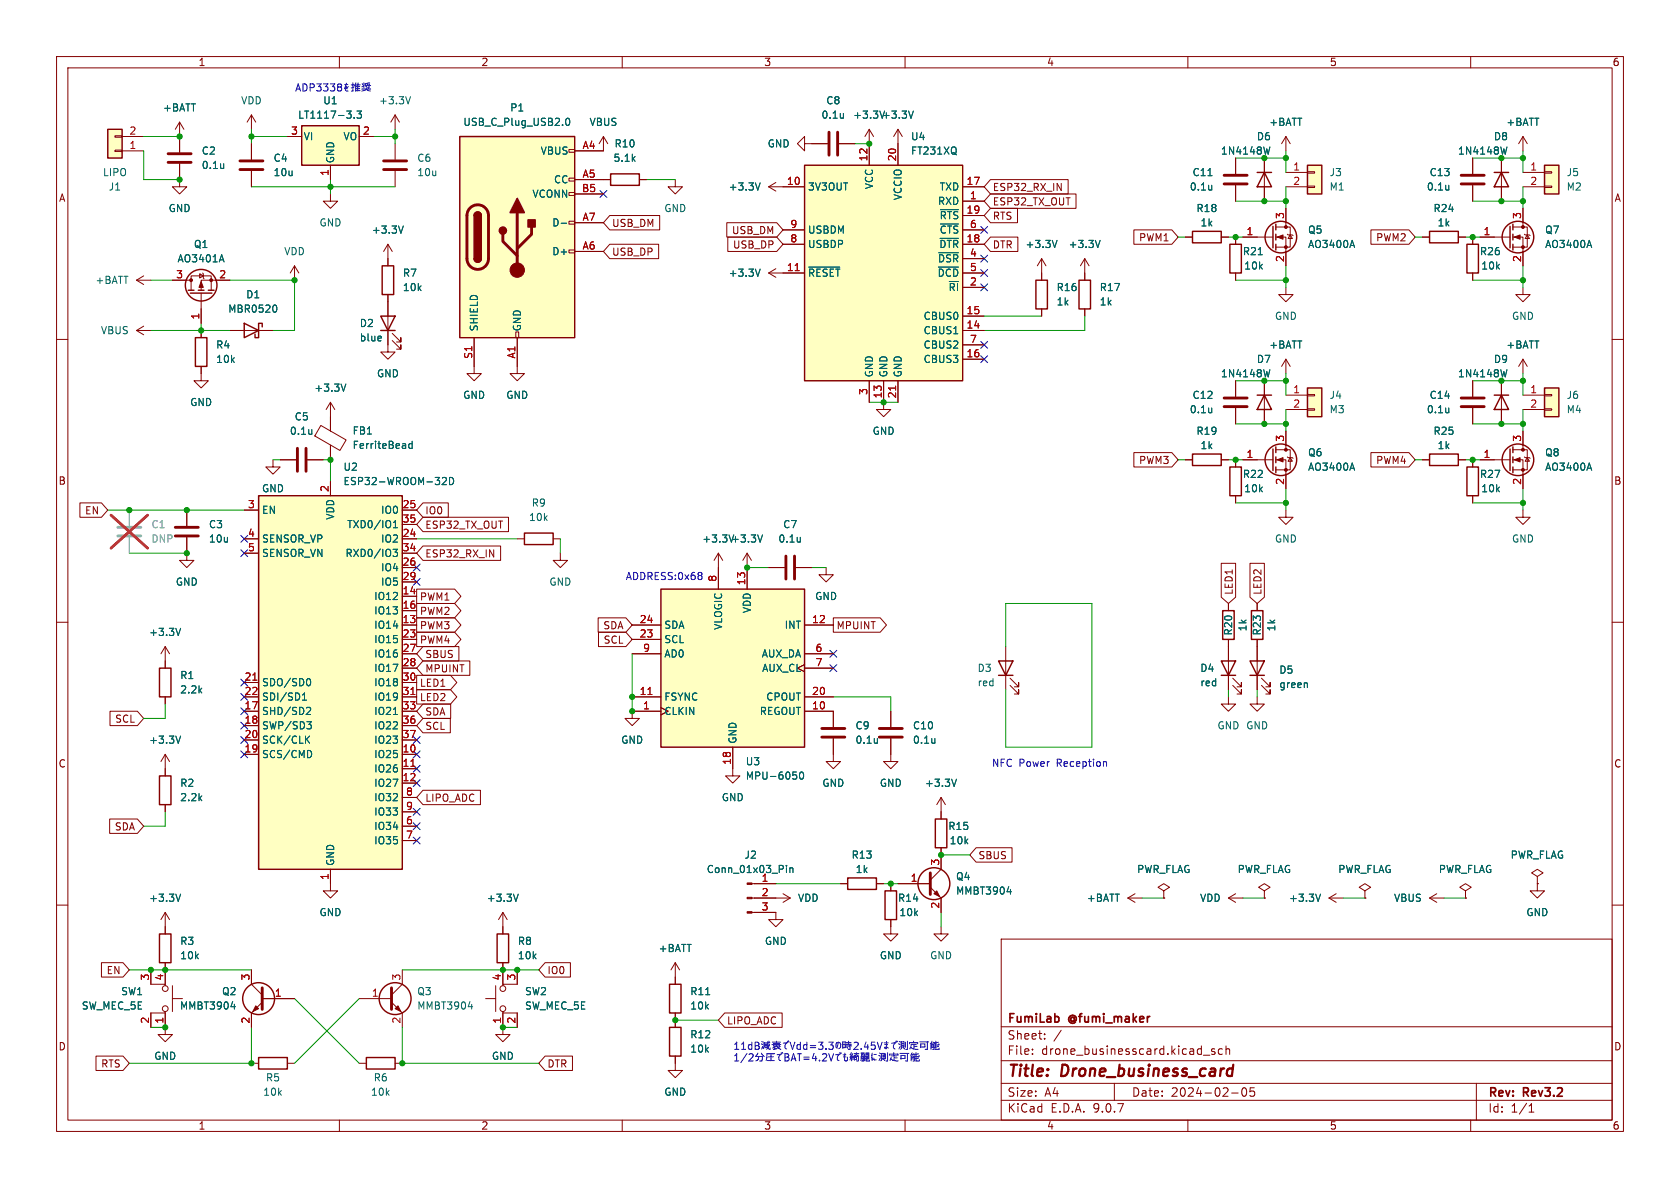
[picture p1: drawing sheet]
<svg xmlns="http://www.w3.org/2000/svg" width="297mm" height="210mm" viewBox="0 0 297 210" stroke-linecap="round" stroke-linejoin="round" font-family="sans-serif">
<defs><g id="words">
<g font-size="2.8" fill="#840000">
<text x="178" y="190.9">Title:</text>
<text x="187.7" y="190.9">Drone_business_card</text>
</g>
<g font-size="2.1" fill="#840000">
<text x="178" y="184">Sheet:</text>
<text x="178" y="181.2">FumiLab</text>
<text x="189" y="181.2">@fumi_maker</text>
<text x="178" y="186.7">File:</text>
<text x="184.1" y="186.7">drone_businesscard.kicad_sch</text>
<text x="178" y="196.9">KiCad</text>
<text x="178" y="194.1">Size:</text>
<text x="184.7" y="194.1">A4</text>
<text x="185.7" y="196.9">E.D.A.</text>
<text x="193.3" y="196.9">9.0.7</text>
<text x="200" y="194.1">Date:</text>
<text x="207" y="194.1">2024-02-05</text>
<text x="263" y="194.3">Rev:</text>
<text x="263" y="196.9">Id:</text>
<text x="267.1" y="196.9">1/1</text>
<text x="269.4" y="194.3">Rev3.2</text>
</g>
<g font-size="1.8" fill="#840000">
<text x="35" y="11.9">1</text>
<text x="85" y="11.9">2</text>
<text x="135" y="11.9">3</text>
<text x="185" y="11.9">4</text>
<text x="235" y="11.9">5</text>
<text x="285" y="11.9">6</text>
<text x="10.3" y="35.9">A</text>
<text x="175.4" y="34">ESP32_RX_IN</text>
<text x="285.3" y="35.9">A</text>
<text x="108.1" y="40.3">USB_DM</text>
<text x="129.3" y="41.6">USB_DM</text>
<text x="175.4" y="39.1">RTS</text>
<text x="175.4" y="36.5">ESP32_TX_OUT</text>
<text x="108.1" y="45.4">USB_DP</text>
<text x="129.5" y="44.1">USB_DP</text>
<text x="175.4" y="44.1">DTR</text>
<text x="201.3" y="42.9">PWM1</text>
<text x="243.2" y="42.9">PWM2</text>
<text x="201.3" y="82.2">PWM3</text>
<text x="243.2" y="82.2">PWM4</text>
<text x="10.3" y="85.9">B</text>
<text x="285.3" y="85.9">B</text>
<text x="14.9" y="91.1">EN</text>
<text x="75.1" y="93.7">ESP32_TX_OUT</text>
<text x="75.1" y="91.1">IO0</text>
<text x="75.1" y="98.7">ESP32_RX_IN</text>
<text x="74.1" y="106.4">PWM1</text>
<text x="218.1" y="105.3" transform="rotate(-90 218.1 105.3)">LED1</text>
<text x="223.2" y="105.3" transform="rotate(-90 223.2 105.3)">LED2</text>
<text x="74.1" y="114">PWM4</text>
<text x="74.1" y="108.9">PWM2</text>
<text x="74.1" y="111.4">PWM3</text>
<text x="106.6" y="111.4">SDA</text>
<text x="106.6" y="114">SCL</text>
<text x="147.8" y="111.4">MPUINT</text>
<text x="75.1" y="116.5">SBUS</text>
<text x="75.1" y="119.1">MPUINT</text>
<text x="74.1" y="124.1">LED2</text>
<text x="74.1" y="121.6">LED1</text>
<text x="20.3" y="128">SCL</text>
<text x="75.1" y="126.7">SDA</text>
<text x="75.1" y="129.2">SCL</text>
<text x="10.3" y="135.9">C</text>
<text x="285.3" y="135.9">C</text>
<text x="75.1" y="141.9">LIPO_ADC</text>
<text x="20.2" y="147">SDA</text>
<text x="172.9" y="152.1">SBUS</text>
<text x="18.7" y="172.4">EN</text>
<text x="96.7" y="172.4">IO0</text>
<text x="10.3" y="185.9">D</text>
<text x="128.4" y="181.3">LIPO_ADC</text>
<text x="285.3" y="185.9">D</text>
<text x="17.8" y="188.9">RTS</text>
<text x="96.7" y="188.9">DTR</text>
<text x="35" y="199.9">1</text>
<text x="85" y="199.9">2</text>
<text x="135" y="199.9">3</text>
<text x="185" y="199.9">4</text>
<text x="235" y="199.9">5</text>
<text x="285" y="199.9">6</text>
</g>
<g font-size="1.8" fill="#a90000">
<text x="22.8" y="23.9">2</text>
<text x="51.4" y="23.9">3</text>
<text x="64.1" y="23.9">2</text>
<text x="22.8" y="26.4">1</text>
<text x="102.9" y="26.4">A4</text>
<text x="153.4" y="28.6" transform="rotate(-90 153.4 28.6)">12</text>
<text x="158.5" y="28.6" transform="rotate(-90 158.5 28.6)">20</text>
<text x="58.2" y="31.2" transform="rotate(-90 58.2 31.2)">1</text>
<text x="102.8" y="34">B5</text>
<text x="102.9" y="31.5">A5</text>
<text x="139" y="32.8">10</text>
<text x="170.8" y="32.8">17</text>
<text x="171.4" y="35.3">1</text>
<text x="228.5" y="30.2">1</text>
<text x="228.5" y="32.8">2</text>
<text x="270.4" y="30.2">1</text>
<text x="270.4" y="32.8">2</text>
<text x="102.9" y="39.1">A7</text>
<text x="139.6" y="40.4">9</text>
<text x="170.8" y="37.8">19</text>
<text x="171.4" y="40.4">6</text>
<text x="220.3" y="41.7">1</text>
<text x="227.1" y="38.8" transform="rotate(-90 227.1 38.8)">3</text>
<text x="262.2" y="41.7">1</text>
<text x="269" y="38.8" transform="rotate(-90 269 38.8)">3</text>
<text x="102.9" y="44.2">A6</text>
<text x="139.6" y="42.9">8</text>
<text x="170.8" y="42.9">18</text>
<text x="171.4" y="45.5">4</text>
<text x="227.1" y="46.4" transform="rotate(-90 227.1 46.4)">2</text>
<text x="269" y="46.4" transform="rotate(-90 269 46.4)">2</text>
<text x="31" y="49.3">3</text>
<text x="38.7" y="49.3">2</text>
<text x="139" y="48">11</text>
<text x="171.4" y="48">5</text>
<text x="171.4" y="50.5">2</text>
<text x="35.3" y="56.6" transform="rotate(-90 35.3 56.6)">1</text>
<text x="170.8" y="55.6">15</text>
<text x="170.8" y="58.2">14</text>
<text x="83.6" y="63.5" transform="rotate(-90 83.6 63.5)">S1</text>
<text x="91.2" y="63.5" transform="rotate(-90 91.2 63.5)">A1</text>
<text x="170.8" y="63.2">16</text>
<text x="171.4" y="60.7">7</text>
<text x="153.4" y="69.9" transform="rotate(-90 153.4 69.9)">3</text>
<text x="156" y="70.5" transform="rotate(-90 156 70.5)">13</text>
<text x="158.5" y="70.5" transform="rotate(-90 158.5 70.5)">21</text>
<text x="228.5" y="69.6">1</text>
<text x="270.4" y="69.6">1</text>
<text x="228.5" y="72.1">2</text>
<text x="270.4" y="72.1">2</text>
<text x="220.3" y="81">1</text>
<text x="227.1" y="78.2" transform="rotate(-90 227.1 78.2)">3</text>
<text x="262.2" y="81">1</text>
<text x="269" y="78.2" transform="rotate(-90 269 78.2)">3</text>
<text x="43.7" y="89.9">3</text>
<text x="58.2" y="87.1" transform="rotate(-90 58.2 87.1)">2</text>
<text x="71.1" y="89.9">25</text>
<text x="227.1" y="85.8" transform="rotate(-90 227.1 85.8)">2</text>
<text x="269" y="85.8" transform="rotate(-90 269 85.8)">2</text>
<text x="43.7" y="95">4</text>
<text x="71.1" y="92.5">35</text>
<text x="71.1" y="95">24</text>
<text x="43.7" y="97.5">5</text>
<text x="71.1" y="97.5">34</text>
<text x="71.1" y="100.1">26</text>
<text x="71.1" y="102.6">29</text>
<text x="71.1" y="105.2">14</text>
<text x="71.1" y="107.7">16</text>
<text x="126.7" y="102.9" transform="rotate(-90 126.7 102.9)">8</text>
<text x="131.8" y="103.5" transform="rotate(-90 131.8 103.5)">13</text>
<text x="71.1" y="110.2">13</text>
<text x="71.1" y="112.8">23</text>
<text x="113" y="110.2">24</text>
<text x="113" y="112.8">23</text>
<text x="143.5" y="110.2">12</text>
<text x="71.1" y="115.3">27</text>
<text x="71.1" y="117.9">28</text>
<text x="113.6" y="115.3">9</text>
<text x="144.1" y="115.3">6</text>
<text x="144.1" y="117.9">7</text>
<text x="43.1" y="120.4">21</text>
<text x="43.1" y="122.9">22</text>
<text x="43.1" y="125.5">17</text>
<text x="71.1" y="120.4">30</text>
<text x="71.1" y="122.9">31</text>
<text x="71.1" y="125.5">33</text>
<text x="113" y="122.9">11</text>
<text x="113.6" y="125.5">1</text>
<text x="143.5" y="122.9">20</text>
<text x="143.5" y="125.5">10</text>
<text x="43.1" y="128">18</text>
<text x="43.1" y="130.6">20</text>
<text x="71.1" y="128">36</text>
<text x="71.1" y="130.6">37</text>
<text x="43.1" y="133.1">19</text>
<text x="71.1" y="133.1">10</text>
<text x="71.1" y="135.6">11</text>
<text x="129.3" y="135.3" transform="rotate(-90 129.3 135.3)">18</text>
<text x="71.1" y="138.2">12</text>
<text x="71.7" y="140.7">8</text>
<text x="71.7" y="143.3">9</text>
<text x="71.7" y="145.8">6</text>
<text x="71.7" y="148.3">7</text>
<text x="58.2" y="155.6" transform="rotate(-90 58.2 155.6)">1</text>
<text x="134.5" y="156">1</text>
<text x="160.9" y="156">1</text>
<text x="166.1" y="153.1" transform="rotate(-90 166.1 153.1)">3</text>
<text x="134.5" y="158.5">2</text>
<text x="134.5" y="161">3</text>
<text x="166.1" y="160.7" transform="rotate(-90 166.1 160.7)">2</text>
<text x="26.4" y="173.4" transform="rotate(-90 26.4 173.4)">3</text>
<text x="29" y="173.4" transform="rotate(-90 29 173.4)">4</text>
<text x="44.2" y="173.4" transform="rotate(-90 44.2 173.4)">3</text>
<text x="70.9" y="173.4" transform="rotate(-90 70.9 173.4)">3</text>
<text x="88.6" y="173.4" transform="rotate(-90 88.6 173.4)">4</text>
<text x="91.2" y="173.4" transform="rotate(-90 91.2 173.4)">3</text>
<text x="48.5" y="176.3">1</text>
<text x="65.7" y="176.3">1</text>
<text x="26.4" y="181" transform="rotate(-90 26.4 181)">2</text>
<text x="29" y="181" transform="rotate(-90 29 181)">1</text>
<text x="44.2" y="181" transform="rotate(-90 44.2 181)">2</text>
<text x="70.9" y="181" transform="rotate(-90 70.9 181)">2</text>
<text x="88.6" y="181" transform="rotate(-90 88.6 181)">1</text>
<text x="91.2" y="181" transform="rotate(-90 91.2 181)">2</text>
</g>
<g font-size="1.8" fill="#006464">
<text x="28.7" y="19.9">+BATT</text>
<text x="42.5" y="18.6">VDD</text>
<text x="52.6" y="21.2">LT1117-3.3</text>
<text x="57" y="18.6">U1</text>
<text x="66.9" y="18.6">+3.3V</text>
<text x="81.8" y="22.5">USB_C_Plug_USB2.0</text>
<text x="90.1" y="19.9">P1</text>
<text x="104.1" y="22.5">VBUS</text>
<text x="145.1" y="21.2">0.1u</text>
<text x="146" y="18.6">C8</text>
<text x="150.7" y="21.2">+3.3V +3.3V</text>
<text x="224.3" y="22.5">+BATT</text>
<text x="266.2" y="22.5">+BATT</text>
<text x="35.6" y="27.5">C2</text>
<text x="48.3" y="28.8">C4</text>
<text x="53.6" y="25">VI</text>
<text x="59.3" y="29" transform="rotate(-90 59.3 29)">GND</text>
<text x="60.6" y="25">VO</text>
<text x="73.7" y="28.8">C6</text>
<text x="95.5" y="27.5">VBUS</text>
<text x="108.4" y="28.8">5.1k</text>
<text x="108.5" y="26.3">R10</text>
<text x="135.6" y="26.3">GND</text>
<text x="161" y="27.5">FT231XQ</text>
<text x="161" y="25">U4</text>
<text x="215.7" y="27.5">1N4148W</text>
<text x="222.1" y="25">D6</text>
<text x="257.7" y="27.5">1N4148W</text>
<text x="264" y="25">D8</text>
<text x="18.1" y="31.3">LIPO</text>
<text x="19.1" y="33.9">J1</text>
<text x="35.6" y="30.1">0.1u</text>
<text x="48.3" y="31.3">10u</text>
<text x="73.7" y="31.3">10u</text>
<text x="94" y="35.2">VCONN</text>
<text x="97.8" y="32.6">CC</text>
<text x="128.7" y="33.9">+3.3V</text>
<text x="142.7" y="33.9">3V3OUT</text>
<text x="154.5" y="33.5" transform="rotate(-90 154.5 33.5)">VCC</text>
<text x="159.6" y="35.5" transform="rotate(-90 159.6 35.5)">VCCIO</text>
<text x="166" y="33.9">TXD</text>
<text x="210.2" y="33.9">0.1u</text>
<text x="210.7" y="31.3">C11</text>
<text x="235" y="31.3">J3</text>
<text x="235" y="33.9">M1</text>
<text x="252.2" y="33.9">0.1u</text>
<text x="252.6" y="31.3">C13</text>
<text x="276.9" y="31.3">J5</text>
<text x="276.9" y="33.9">M2</text>
<text x="29.7" y="37.7">GND</text>
<text x="56.4" y="40.2">GND</text>
<text x="65.6" y="41.5">+3.3V</text>
<text x="97.5" y="40.2">D-</text>
<text x="117.3" y="37.7">GND</text>
<text x="142.7" y="41.5">USBDM</text>
<text x="165.7" y="36.4">RXD</text>
<text x="166" y="39">~{RTS}</text>
<text x="166" y="41.5">~{CTS}</text>
<text x="211.4" y="37.7">R18</text>
<text x="212.1" y="40.2">1k</text>
<text x="231.1" y="41.5">Q5</text>
<text x="253.3" y="37.7">R24</text>
<text x="254" y="40.2">1k</text>
<text x="273.1" y="41.5">Q7</text>
<text x="31.3" y="46.6">AO3401A</text>
<text x="34.2" y="44">Q1</text>
<text x="50.2" y="45.3">VDD</text>
<text x="97.5" y="45.3">D+</text>
<text x="142.7" y="44">USBDP</text>
<text x="165.7" y="46.6">~{DSR}</text>
<text x="166" y="44">~{DTR}</text>
<text x="181.2" y="44">+3.3V</text>
<text x="188.8" y="44">+3.3V</text>
<text x="219.6" y="45.3">R21</text>
<text x="219.9" y="47.9">10k</text>
<text x="231.1" y="44">AO3400A</text>
<text x="261.5" y="45.3">R26</text>
<text x="261.8" y="47.9">10k</text>
<text x="273.1" y="44">AO3400A</text>
<text x="16.8" y="50.4">+BATT</text>
<text x="43.4" y="52.9">D1</text>
<text x="71.1" y="49.1">R7</text>
<text x="71.1" y="51.7">10k</text>
<text x="128.7" y="49.1">+3.3V</text>
<text x="142.7" y="49.1">~{RESET}</text>
<text x="165.7" y="49.1">~{DCD}</text>
<text x="167.6" y="51.7">~{RI}</text>
<text x="186.7" y="51.7">R16</text>
<text x="194.3" y="51.7">R17</text>
<text x="17.7" y="59.3">VBUS</text>
<text x="40.3" y="55.5">MBR0520</text>
<text x="63.5" y="58">D2</text>
<text x="84.7" y="58.7" transform="rotate(-90 84.7 58.7)">SHIELD</text>
<text x="92.3" y="58.7" transform="rotate(-90 92.3 58.7)">GND</text>
<text x="163.2" y="56.7">CBUS0</text>
<text x="163.2" y="59.3">CBUS1</text>
<text x="186.7" y="54.2">1k</text>
<text x="194.3" y="54.2">1k</text>
<text x="225.3" y="56.7">GND</text>
<text x="267.2" y="56.7">GND</text>
<text x="38.1" y="61.8">R4</text>
<text x="38.1" y="64.4">10k</text>
<text x="63.5" y="60.6">blue</text>
<text x="163.2" y="61.8">CBUS2</text>
<text x="163.2" y="64.4">CBUS3</text>
<text x="222.1" y="64.4">D7</text>
<text x="224.3" y="61.8">+BATT</text>
<text x="264" y="64.4">D9</text>
<text x="266.2" y="61.8">+BATT</text>
<text x="33.5" y="72">GND</text>
<text x="55.5" y="69.4">+3.3V</text>
<text x="66.5" y="66.9">GND</text>
<text x="81.8" y="70.7">GND</text>
<text x="89.4" y="70.7">GND</text>
<text x="154.5" y="66.8" transform="rotate(-90 154.5 66.8)">GND</text>
<text x="157.1" y="66.8" transform="rotate(-90 157.1 66.8)">GND</text>
<text x="159.6" y="66.8" transform="rotate(-90 159.6 66.8)">GND</text>
<text x="210.7" y="70.7">C12</text>
<text x="215.7" y="66.9">1N4148W</text>
<text x="235" y="70.7">J4</text>
<text x="252.6" y="70.7">C14</text>
<text x="257.7" y="66.9">1N4148W</text>
<text x="276.9" y="70.7">J6</text>
<text x="51.2" y="77.1">0.1u</text>
<text x="52" y="74.5">C5</text>
<text x="62.2" y="77">FB1</text>
<text x="154.2" y="77.1">GND</text>
<text x="210.2" y="73.3">0.1u</text>
<text x="211.4" y="77.1">R19</text>
<text x="235" y="73.3">M3</text>
<text x="252.2" y="73.3">0.1u</text>
<text x="253.3" y="77.1">R25</text>
<text x="276.9" y="73.3">M4</text>
<text x="60.6" y="83.4">U2</text>
<text x="62.2" y="79.6">FerriteBead</text>
<text x="212.1" y="79.6">1k</text>
<text x="231.1" y="83.4">AO3400A</text>
<text x="231.1" y="80.9">Q6</text>
<text x="254" y="79.6">1k</text>
<text x="273.1" y="83.4">AO3400A</text>
<text x="273.1" y="80.9">Q8</text>
<text x="46.2" y="87.2">GND</text>
<text x="60.6" y="86">ESP32-WROOM-32D</text>
<text x="93.9" y="89.8">R9</text>
<text x="219.6" y="84.7">R22</text>
<text x="219.9" y="87.2">10k</text>
<text x="261.5" y="84.7">R27</text>
<text x="261.8" y="87.2">10k</text>
<text x="36.8" y="93.6">C3</text>
<text x="46.2" y="91">EN</text>
<text x="59.3" y="92" transform="rotate(-90 59.3 92)">VDD</text>
<text x="61.3" y="93.6">TXD0/IO1</text>
<text x="67.3" y="91">IO0</text>
<text x="93.4" y="92.3">10k</text>
<text x="138.4" y="93.6">C7</text>
<text x="36.8" y="96.1">10u</text>
<text x="46.2" y="96.1">SENSOR_VP</text>
<text x="46.2" y="98.7">SENSOR_VN</text>
<text x="61" y="98.7">RXD0/IO3</text>
<text x="67.3" y="96.1">IO2</text>
<text x="67.3" y="101.2">IO4</text>
<text x="124.1" y="96.1">+3.3V +3.3V</text>
<text x="137.5" y="96.1">0.1u</text>
<text x="225.3" y="96.1">GND</text>
<text x="267.2" y="96.1">GND</text>
<text x="31" y="103.7">GND</text>
<text x="66.1" y="106.3">IO12</text>
<text x="67.3" y="103.7">IO5</text>
<text x="97" y="103.7">GND</text>
<text x="144" y="106.3">GND</text>
<text x="26.3" y="112.6">+3.3V</text>
<text x="66.1" y="108.8">IO13</text>
<text x="66.1" y="111.4">IO14</text>
<text x="66.1" y="113.9">IO15</text>
<text x="117.3" y="111.4">SDA</text>
<text x="117.3" y="113.9">SCL</text>
<text x="127.9" y="111.4" transform="rotate(-90 127.9 111.4)">VLOGIC</text>
<text x="132.9" y="108.5" transform="rotate(-90 132.9 108.5)">VDD</text>
<text x="138.6" y="111.4">INT</text>
<text x="218" y="112.4" transform="rotate(-90 218 112.4)">R20</text>
<text x="220.6" y="111.7" transform="rotate(-90 220.6 111.7)">1k</text>
<text x="223.1" y="112.4" transform="rotate(-90 223.1 112.4)">R23</text>
<text x="225.7" y="111.7" transform="rotate(-90 225.7 111.7)">1k</text>
<text x="66.1" y="116.4">IO16</text>
<text x="66.1" y="119">IO17</text>
<text x="117.3" y="116.4">AD0</text>
<text x="134.6" y="116.4">AUX_DA</text>
<text x="134.6" y="119">AUX_CL</text>
<text x="172.7" y="119">D3</text>
<text x="212.1" y="119">D4</text>
<text x="226.1" y="119.3">D5</text>
<text x="31.8" y="120.2">R1</text>
<text x="31.8" y="122.8">2.2k</text>
<text x="46.2" y="121.5">SDO/SD0</text>
<text x="46.2" y="124.1">SDI/SD1</text>
<text x="66.1" y="121.5">IO18</text>
<text x="66.1" y="124.1">IO19</text>
<text x="117.3" y="124.1">FSYNC</text>
<text x="135.4" y="124.1">CPOUT</text>
<text x="172.7" y="121.5">red</text>
<text x="212.1" y="121.5">red</text>
<text x="226.1" y="121.8">green</text>
<text x="26.3" y="131.7">+3.3V</text>
<text x="46.2" y="126.6">SHD/SD2</text>
<text x="46.2" y="129.1">SWP/SD3</text>
<text x="46.2" y="131.7">SCK/CLK</text>
<text x="66.1" y="126.6">IO21</text>
<text x="66.1" y="129.1">IO22</text>
<text x="66.1" y="131.7">IO23</text>
<text x="109.7" y="131.7">GND</text>
<text x="117.3" y="126.6">CLKIN</text>
<text x="130.4" y="131.6" transform="rotate(-90 130.4 131.6)">GND</text>
<text x="134.2" y="126.6">REGOUT</text>
<text x="151.1" y="129.1">C9</text>
<text x="151.1" y="131.7">0.1u</text>
<text x="161.3" y="129.1">C10</text>
<text x="161.3" y="131.7">0.1u</text>
<text x="215.1" y="129.1">GND GND</text>
<text x="46.2" y="134.2">SCS/CMD</text>
<text x="66.1" y="134.2">IO25</text>
<text x="66.1" y="136.8">IO26</text>
<text x="131.7" y="135.5">U3</text>
<text x="31.8" y="139.3">R2</text>
<text x="31.8" y="141.8">2.2k</text>
<text x="66.1" y="139.3">IO27</text>
<text x="66.1" y="141.8">IO32</text>
<text x="127.5" y="141.8">GND</text>
<text x="131.7" y="138">MPU-6050</text>
<text x="145.3" y="139.3">GND</text>
<text x="155.4" y="139.3">GND</text>
<text x="163.4" y="139.3">+3.3V</text>
<text x="66.1" y="144.4">IO33</text>
<text x="66.1" y="146.9">IO34</text>
<text x="66.1" y="149.5">IO35</text>
<text x="167.5" y="146.9">R15</text>
<text x="167.8" y="149.5">10k</text>
<text x="59.3" y="153.2" transform="rotate(-90 59.3 153.2)">GND</text>
<text x="124.8" y="154.5">Conn_01x03_Pin</text>
<text x="131.5" y="152">J2</text>
<text x="150.5" y="152">R13</text>
<text x="151.2" y="154.5">1k</text>
<text x="168.9" y="155.8">Q4</text>
<text x="200.9" y="154.5">PWR_FLAG</text>
<text x="218.7" y="154.5">PWR_FLAG</text>
<text x="236.5" y="154.5">PWR_FLAG</text>
<text x="254.3" y="154.5">PWR_FLAG</text>
<text x="267" y="152">PWR_FLAG</text>
<text x="26.3" y="159.6">+3.3V</text>
<text x="86" y="159.6">+3.3V</text>
<text x="141" y="159.6">VDD</text>
<text x="158.7" y="159.6">R14</text>
<text x="168.9" y="158.3">MMBT3904</text>
<text x="192" y="159.6">+BATT</text>
<text x="212.1" y="159.6">VDD</text>
<text x="227.8" y="159.6">+3.3V</text>
<text x="246.3" y="159.6">VBUS</text>
<text x="31.8" y="167.2">R3</text>
<text x="56.4" y="162.2">GND</text>
<text x="91.4" y="167.2">R8</text>
<text x="135.1" y="167.2">GND</text>
<text x="158.9" y="162.2">10k</text>
<text x="269.7" y="162.2">GND</text>
<text x="31.8" y="169.8">10k</text>
<text x="91.4" y="169.8">10k</text>
<text x="116.3" y="168.5">+BATT</text>
<text x="155.4" y="169.8">GND</text>
<text x="164.3" y="169.8">GND</text>
<text x="14.4" y="178.7">SW_MEC_5E</text>
<text x="21.3" y="176.1">SW1</text>
<text x="31.7" y="178.7">MMBT3904</text>
<text x="39.2" y="176.1">Q2</text>
<text x="73.7" y="176.1">Q3</text>
<text x="73.7" y="178.7">MMBT3904</text>
<text x="92.7" y="176.1">SW2</text>
<text x="92.7" y="178.7">SW_MEC_5E</text>
<text x="121.9" y="178.7">10k</text>
<text x="121.9" y="176.1">R11</text>
<text x="121.9" y="183.7">R12</text>
<text x="27.2" y="187.6">GND</text>
<text x="46.9" y="191.4">R5</text>
<text x="66" y="191.4">R6</text>
<text x="86.9" y="187.6">GND</text>
<text x="121.9" y="186.3">10k</text>
<text x="46.4" y="193.9">10k</text>
<text x="65.5" y="193.9">10k</text>
<text x="117.3" y="193.9">GND</text>
</g>
<g font-size="1.8" fill="#989898">
<text x="26.7" y="93.6">C1</text>
<text x="26.7" y="96.1">DNP</text>
</g>
<g font-size="1.8" fill="#0000c2">
<text x="110.5" y="102.6">ADDRESS:0x68</text>
<text x="175.3" y="135.6">NFC Power</text>
<text x="186.9" y="135.6">Reception</text>
</g>
</g></defs>
<g fill="none" stroke="#840000" stroke-width=".18">
<path d="M10 10h277v190h-277zM12 12h273v186h-273zM60 10v2M110 10v2M160 10v2M210 10v2M260 10v2M10 60h2M156.2 71.1v1.3h1.3l-1.3 1.3-1.3-1.3h1.3M267.5 79.5h2.5v3.6h-2.5M269.2 76.2v3.3M285 60h2"/>
<path d="M49.5 81.3h2.8M54.4 81.3h2.7M251.5 81.3h1.2M257.8 81.3h1.3M261.6 81.3h5.4M267.5 81.3h1.7v5.1M269.5 80.8l.1 .1h.8l.1 .1M270 80.9l.4 .6h-.8zM10 110h2M146 100.3v1.3h1.3l-1.3 1.3-1.2-1.3h1.2M217.2 106.7v1.3M217.2 113v8.9"/>
<path d="M217.9 119.9l1.6 1.5v-.7v.7h-.8M222.2 106.7v1.3M222.2 113v8.9M223 119.9l1.5 1.5v-.7v.7h-.7M285 110h2M129.5 135.9v1.3h1.3l-1.3 1.2-1.2-1.2h1.2M217.9 121.2l1.6 1.5v-.8v.8h-.8M223 121.2l1.5 1.5v-.8v.8h-.7M148.6 156.2h1.3M154.9 156.2h1.3M199.4 158.8l1.3 .7M199.4 158.8h2.5"/>
<path d="M200.7 158l-1.3 .8M223.5 157.5l1-.7-1-.6-1 .6 1 .7v1.3M223.5 158.8h.1M234.9 158.8h2.6M234.9 158.8l1.3 .7M236.2 158l-1.3 .8M241.3 157.5l1-.7-1-.6-1 .6 1 .7v1.3M241.3 158.8h.1M10 160h2M177 166h108v32h-108zM285 160h2M29.2 181.6v1.3h1.3l-1.3 1.3-1.3-1.3h1.3"/>
<path d="M60 198v2M110 198v2M160 198v2M177 194.5h108M177 191.5h108M177 187.5h108M177 181.5h108M182.5 186.3v.1M182.5 185.5v.1M184.7 183.6v.1M184.7 182.8v.1M187.6 182.1l-1.3 2"/>
<path d="M197 191.5v3M210 198v2M212.7 186.5h1.2M214.7 185.5l-.3-.1-.2 .2v.2l.5 .2v.3h-.5M216.1 185.5l-.4-.1-.3 .3v.4l.1 .2h.6M216.7 185.5l.3-.1 .3 .1 .1 .9M216.7 184.9v1.5M217.7 193.2h1.2M219.7 192.4l.2-.1a.81 .81 0 0 1 .6 .6 .81 .81 0 0 1-.3 .8l-.2 .1a.81 .81 0 0 1-.3-1.4zM221.7 192.3h-.7v.7l.2-.1h.5l.1 .3-.1 .5-.2 .1-.5-.1M260 198v2M261 191.5v6.5"/>
<path d="M270.3 196.6h.9M270.3 195.5l.4-.4v1.5"/>
</g>
<path d="M218 188.2l-.2 2" fill="none" stroke="#840000" stroke-width=".4"/>
<g fill="none" stroke="#840000" stroke-width=".25">
<path d="M267 79.4v3.8M267.5 79v1M252.7 80.3h5.1v2h-5.1zM267.5 80.8v1M267.5 82.6v1M215.9 116.8h2.5l-1.2 2.6zM215.9 119.4h2.5M216.2 108h2v5h-2zM221 116.8h2.5l-1.3 2.6zM221 119.4h2.5M221.2 108h2.1v5h-2.1zM149.9 155.2h5v2h-5z"/>
<circle cx="268.4" cy="81.3" r="2.79"/>
</g>
<path d="M55.1 75.9v.9M55.1 76.7h.1M281 81.9l.4 1.2M231.1 120.8v.7M233.4 158.1l-.4 1.2" fill="none" stroke="#006464" stroke-width=".18"/>
<path d="M52.6 79.2v4.1M54.1 79.2v4.1" fill="none" stroke="#840000" stroke-width=".51"/>
<g fill="#840000" stroke="#840000" stroke-width=".18">
<path d="M267.7 81.3l1-.4v.8z"/>
<circle cx="269.2" cy="79.5" r=".25"/>
<circle cx="269.2" cy="83.1" r=".25"/>
</g>
<path d="M116.8 104.1h25.4v28h-25.4z" fill="#ffffc2"/>
<path d="M183.1 49.5h2.1v5.1h-2.1zM190.8 49.5h2v5.1h-2zM116.8 104.1h25.4v28h-25.4z" fill="none" stroke="#840000" stroke-width=".25"/>
<g fill="none" stroke="#840000" stroke-width=".18">
<path d="M142.2 25.4v-1.3l-1.2 1.3 1.2 1.3v-1.3h1.3M269.2 24.1l-.7 1.3M269.2 24.1l.8 1.3M269.2 24.1v2.6M184.1 48.3v1.2M184.1 54.6v1.3M191.8 48.3v1.2M191.8 54.6v1.3M111.8 110.5h5M111.8 113h5M111.8 115.6h5M127 100.3v3.8"/>
<path d="M132.1 100.3v3.8M142.2 117.5l-1.2 .6 1.2 .6M142.2 110.5h5.1M142.2 115.6h5.1M142.2 118.1h5.1M111.8 123.2h5M111.8 125.7h5M129.5 132.1v3.8M142.2 123.2h5.1M142.2 125.7h5.1M217.2 123.2v1.3h1.2l-1.2 1.2-1.3-1.2h1.3M222.2 123.2v1.3h1.3l-1.3 1.2-1.2-1.2h1.2"/>
<path d="M205.7 157.5l1.1-.7-1.1-.6-1 .6 1 .7v1.3M205.7 158.8h.1M217.2 158.8l1.2 .7M217.2 158.8h2.5M218.4 158l-1.2 .8M252.7 158.8h2.6M252.7 158.8l1.3 .7M254 158l-1.3 .8M259.1 157.5l1-.7-1-.6-1 .6 1 .7v1.3M259.1 158.8h.1M271.8 156.2v1.3h1.2l-1.2 1.3-1.3-1.3h1.3M271.8 154.9l1-.6-1-.6-1 .6 1 .6v1.3"/>
<path d="M271.8 156.2h.1M166.4 163.8v1.3h1.2l-1.2 1.3-1.3-1.3h1.3"/>
</g>
<path d="M114.5 122.8h.8" fill="none" stroke="#a90000" stroke-width=".18"/>
<path d="M140.2 136.5h.6M140.7 137l.2 .2-.2 .5M141.5 136.5h.1a.68 .68 0 0 1 .5 .6 .68 .68 0 0 1-.5 .6 .84 .84 0 0 1-.1-1.2z" fill="none" stroke="#006464" stroke-width=".18"/>
<path d="M273 29.2h2.6v5.1h-2.6z" fill="#ffffc2"/>
<path d="M273 29.2h2.6v5.1h-2.6zM252.7 40.9h5.1v2h-5.1zM28.2 137.2h2v5h-2z" fill="none" stroke="#840000" stroke-width=".25"/>
<g fill="none" stroke="#840000" stroke-width=".18">
<path d="M69.8 20.3l-.7 1.3M69.8 20.3l.8 1.3M69.8 20.3v2.6M269.2 30.5h3.8M269.2 33h3.8M273 30.4h1.3v.2h-1.3zM273 32.9h1.3v.2h-1.3zM251.5 41.9h1.2M257.8 41.9h1.3M29.2 135.9v1.3M29.2 142.2v1.3M132.9 158.8h6.8"/>
<path d="M132.9 156.2h4.3M138.4 158l1.3 .8M139.7 158.8l-1.3 .7M26.7 171.5v2.5h2.5v.2M29.2 178.8v.3h-2.5v2.5M29.2 171.5v2.5M29.2 179.1v2.5M30.5 174.2v4.6M30.5 176.5h1.8M132.9 161.3h4.3M157.5 163.8v1.3h1.2l-1.2 1.3-1.3-1.3h1.3"/>
<circle cx="29.2" cy="174.8" r=".51"/>
<circle cx="29.2" cy="178.3" r=".51"/>
</g>
<g fill="#840000" stroke="#840000" stroke-width=".18">
<path d="M132.1 156.1h.8v.2h-.8z"/>
<path d="M132.1 158.6h.8v.3h-.8z"/>
<path d="M132.1 161.2h.8v.2h-.8z"/>
</g>
<path d="M72.6 17.1l-.5 1.3M139 153v.1M139 153.4v.8M139.6 153.4v.8M139.6 153.5l.2-.1 .3 .1 .1 .7" fill="none" stroke="#006464" stroke-width=".18"/>
<path d="M53.3 22.2h10.2v7h-10.2z" fill="#ffffc2"/>
<g fill="none" stroke="#840000" stroke-width=".25">
<path d="M53.3 22.2h10.2v7h-10.2zM225.6 39.6v1M264.2 30.5h2.5M265.4 30.5l1.3 2.5h-2.5zM267.5 39.6v1M67.3 55.9h2.5l-1.2 2.5zM67.3 58.4h2.5M225 40v3.8M225.6 41.4v1M225.6 43.2v1M259.3 43.2h2.1v5.1h-2.1zM267 40v3.8"/>
<path d="M267.5 41.4v1M267.5 43.2v1"/>
<circle cx="226.4" cy="41.9" r="2.79"/>
<circle cx="268.4" cy="41.9" r="2.79"/>
</g>
<g fill="none" stroke="#840000" stroke-width=".18">
<path d="M50.8 24.1h2.5M58.4 29.2v2.6M63.5 24.1h2.5M135.9 33l1.3 .8M135.9 33h2.5M137.2 32.3l-1.3 .7M143.5 25.4h2.8M148.3 25.4h2.8M227.3 36.8v3.3M260.3 27.9v2.8M260.3 32.8v2.8M265.4 27.9v7.7"/>
<path d="M269.2 36.8v3.3M68.6 53.3v8.9h1.2l-1.2 1.3-1.3-1.3h1.3M69.3 58.9l1.6 1.6v-.8v.8h-.8M135.9 48.3l1.3 .7M135.9 48.3h2.5M137.2 47.5l-1.3 .8M219.7 41.9h5.3M225.6 40.1h2.5v3.6h-2.5M225.6 41.9h1.7v5.1M227.3 50.8v1.3h1.3l-1.3 1.2-1.2-1.2h1.2M227.6 41.4l.1 .1h.8l.1 .2M228.1 41.5l.4 .7h-.8z"/>
<path d="M260.3 41.9v1.3M260.3 48.3v1.2M261.6 41.9h5.4M267.5 40.1h2.5v3.6h-2.5M267.5 41.9h1.7v5.1M269.2 50.8v1.3h1.3l-1.3 1.2-1.2-1.2h1.2M269.5 41.4l.1 .1h.8l.1 .2M270 41.5l.4 .7h-.8zM69.3 60.2l1.6 1.5v-.7v.7h-.8M83.8 64.8v1.2h1.3l-1.3 1.3-1.3-1.3h1.3M91.4 64.8v1.2h1.3l-1.3 1.3-1.2-1.3h1.2M269.2 90.2v1.2h1.3l-1.3 1.3-1.2-1.3h1.2"/>
</g>
<path d="M63.1 19.6h.8l-.4 .5 .3 .1v.6l-.1 .1-.6-.1M62.6 20.8v.1M134.4 32.3l-.4 1.3M149.1 20.1v.8M149.1 20.8h-.1M256.1 32.8v.8M256.1 33.5h.1M266.4 26l-.3 1.2M67.4 59.5v.2l-.6 .1M134.4 47.6l-.4 1.2M239.1 42.5l.4 1.3M281 42.5l.4 1.3" fill="none" stroke="#006464" stroke-width=".18"/>
<path d="M146.6 23.4v4M148.1 23.4v4M258.3 32.5h4.1M258.3 31h4.1" fill="none" stroke="#840000" stroke-width=".51"/>
<g fill="#840000" stroke="#840000" stroke-width=".18">
<path d="M267.7 41.9l1-.4v.8z"/>
<path d="M225.8 41.9l1-.4v.8z"/>
<circle cx="269.2" cy="40.1" r=".25"/>
<circle cx="269.2" cy="43.7" r=".25"/>
<circle cx="227.3" cy="40.1" r=".25"/>
<circle cx="227.3" cy="43.7" r=".25"/>
</g>
<path d="M81.3 24.1h20.3v35.6h-20.3z" fill="#ffffc2"/>
<g fill="none" stroke="#840000" stroke-width=".18">
<path d="M69.8 25.4v2.8M69.8 30.2v2.8M100.6 26.4h1v.5h-1zM100.6 31.5h1v.5h-1zM100.6 34h1v.5h-1zM100.6 39.1h1v.5h-1zM101.6 26.7h5.1M101.6 31.8h5.1M101.6 34.3h5.1M101.6 39.4h5.1M83.8 59.7v5.1M91.2 58.7h.5v1h-.5z"/>
<path d="M91.4 59.7v5.1M100.6 44.2h1v.5h-1zM101.6 44.5h5.1M184.1 45.7l-.7 1.3M184.1 45.7l.8 1.3M184.1 45.7v2.6M191.8 45.7l-.8 1.3M191.8 45.7l.7 1.3M191.8 45.7v2.6M209.5 41.9h1.3M215.9 41.9h1.3M218.4 41.9v1.3"/>
<path d="M218.4 48.3v1.2"/>
</g>
<path d="M81.3 24.1h20.3v35.6h-20.3zM83.8 38.1a.64 .64 0 0 1 .7-.6 .64 .64 0 0 1 .6 .6M83.8 45.7a.64 .64 0 0 0 .7 .7 .64 .64 0 0 0 .6-.7M210.8 40.9h5.1v2h-5.1zM217.4 43.2h2.1v5.1h-2.1z" fill="none" stroke="#840000" stroke-width=".25"/>
<path d="M67.8 28.4h4.1M67.8 30h4.1M83.1 36.8a1.9 1.9 0 0 1 2.1-.5 1.9 1.9 0 0 1 1.2 1.8v7.6a1.91 1.91 0 0 1-1.9 1.9 1.91 1.91 0 0 1-2-1.9l.1-7.7 .1-.7zM91.4 37.6v10.2M88.9 41.4v1.3l2.5 2.5M94 40.1v1.3l-2.6 2.5" fill="none" stroke="#840000" stroke-width=".51"/>
<g fill="#840000" stroke="#840000" stroke-width=".25">
<path d="M83.8 38.1h1.3v7.6h-1.3z"/>
<path d="M84 37.7a.64 .64 0 0 1 .7-.2 .64 .64 0 0 1 .4 .6h-1.3z"/>
<path d="M83.8 45.7h1.3a.64 .64 0 0 1-.6 .7 .64 .64 0 0 1-.7-.7z"/>
<path d="M91.4 35.1l1.3 2.5h-2.5z"/>
<path d="M93.3 38.9h1.3v1.2h-1.3z"/>
<circle cx="88.9" cy="40.8" r=".63"/>
</g>
<circle cx="91.4" cy="47.8" r="1.27" fill="#840000" stroke="#840000" stroke-width=".18"/>
<path d="M99.2 39.5h1M100.1 21l.2-.1a.68 .68 0 0 1 .4 .6 .68 .68 0 0 1-.4 .7l-.2-.2-.1-.3zM186.9 42.5l-.5 1.3M194.5 42.5l-.4 1.3M222.4 45h.8" fill="none" stroke="#006464" stroke-width=".18"/>
<path d="M273 68.6h2.6v5.1h-2.6z" fill="#ffffc2"/>
<g fill="none" stroke="#840000" stroke-width=".25">
<path d="M222.2 30.5h2.6M223.5 30.5l1.3 2.5h-2.6zM67.6 47h2v5.1h-2zM225 79.4v3.8M225.6 79v1M273 68.6h2.6v5.1h-2.6zM217.4 82.6h2.1v5h-2.1zM225.6 80.8v1M225.6 82.6v1M156.5 157.5h2v5.1h-2zM165.4 144.8h2v5.1h-2z"/>
<circle cx="226.4" cy="81.3" r="2.79"/>
<circle cx="165.1" cy="156.2" r="2.82"/>
</g>
<g fill="none" stroke="#840000" stroke-width=".18">
<path d="M218.4 27.9v2.8M218.4 32.8v2.8M223.5 27.9v7.7M68.6 43.2v3.8M68.6 52.1v1.2M68.6 43.2l-.8 1.3M68.6 43.2l.7 1.3M225.6 79.5h2.5v3.6h-2.5M227.3 76.2v3.3M269.2 69.9h3.8M269.2 72.4h3.8M269.2 63.5l-.7 1.3"/>
<path d="M269.2 63.5l.8 1.3M269.2 63.5v2.5M273 69.7h1.3v.3h-1.3zM273 72.3h1.3v.2h-1.3zM127 97.8l-.8 1.3M127 97.8l.8 1.3M127 97.8v2.5M132.1 97.8l-.8 1.3M132.1 97.8l.7 1.3M132.1 97.8v2.5M218.4 81.3v1.3M218.4 87.6v1.3"/>
<path d="M219.7 81.3h5.3M225.6 81.3h1.7v5.1M227.3 90.2v1.2h1.3l-1.3 1.3-1.2-1.3h1.2M227.6 80.8l.1 .1h.8l.1 .1M228.1 80.9l.4 .6h-.8zM135.9 100.3h2.8M140.7 100.3h2.8M157.5 156.2v1.3M158.7 156.2h5.8M164.5 156.8l1.9 2v2.5M166.4 141l-.8 1.2M166.4 141l.7 1.2"/>
<path d="M166.4 141v3.8M166.4 149.9v3.8l-1.9 1.9M157.5 162.6v1.2"/>
</g>
<path d="M71.3 39.9l-.4 1.3M213.6 31.1h.7M214.2 32.8v.8M214.2 33.5h.1M224.5 26l-.3 1.2M134.8 94.6l-.4 1.2M141.5 95v.8M141.5 95.7l-.1 .1M239.1 81.9l.4 1.2M169.1 137.7l-.4 1.3M178 157.6h.8M178.6 157.2v.9" fill="none" stroke="#006464" stroke-width=".18"/>
<path d="M216.4 32.5h4.1M216.4 31h4.1M138.9 98.3v4.1M140.5 98.3v4.1M164.5 154.3v3.8" fill="none" stroke="#840000" stroke-width=".51"/>
<g fill="#840000" stroke="#840000" stroke-width=".18">
<path d="M165.1 158l.5-.5 .5 1z"/>
<path d="M225.8 81.3l1-.4v.8z"/>
<circle cx="227.3" cy="79.5" r=".25"/>
<circle cx="227.3" cy="83.1" r=".25"/>
</g>
<path d="M231.1 29.2h2.6v5.1h-2.6z" fill="#ffffc2"/>
<path d="M231.1 29.2h2.6v5.1h-2.6zM176.5 116.8h2.6l-1.3 2.6zM176.5 119.4h2.6" fill="none" stroke="#840000" stroke-width=".25"/>
<g fill="none" stroke="#840000" stroke-width=".18">
<path d="M119.4 31.8v1.2h1.2l-1.2 1.3-1.3-1.3h1.3M227.3 30.5h3.8M227.3 33h3.8M227.3 24.1l-.7 1.3M227.3 24.1l.8 1.3M227.3 24.1v2.6M231.1 30.4h1.3v.2h-1.3zM231.1 32.9h1.3v.2h-1.3zM227.3 63.5v2.5M227.3 63.5l-.7 1.3M227.3 63.5l.8 1.3M177.8 114.3v7.6"/>
<path d="M178.6 119.9l1.5 1.5v-.7v.7h-.8M178.6 121.2l1.5 1.5v-.8v.8h-.8M137.2 161.3v1.3h1.2l-1.2 1.2-1.3-1.2h1.3"/>
</g>
<path d="M231.1 68.6h2.6v5.1h-2.6z" fill="#ffffc2"/>
<path d="M222.2 69.9h2.6M223.5 69.9l1.3 2.5h-2.6zM231.1 68.6h2.6v5.1h-2.6zM210.8 80.3h5.1v2h-5.1zM259.3 82.6h2.1v5h-2.1z" fill="none" stroke="#840000" stroke-width=".25"/>
<g fill="none" stroke="#840000" stroke-width=".18">
<path d="M56.7 75.2l4.5 2.6-1.1 1.8-4.4-2.5zM58.4 73.7v2.5M58.4 78.7v2.6M218.4 67.3v2.8M218.4 72.1v2.8M223.5 67.3v7.6M227.3 69.9h3.8M227.3 72.4h3.8M231.1 69.7h1.3v.3h-1.3zM231.1 72.3h1.3v.2h-1.3zM260.3 67.3v2.8M260.3 72.1v2.8"/>
<path d="M209.5 81.3h1.3M215.9 81.3h1.3M260.3 81.3v1.3M260.3 87.6v1.3M147.3 130.6v4h1.3l-1.3 1.3-1.3-1.3h1.3M147.3 125.7v2.8M157.5 130.6v4h1.2l-1.2 1.3-1.3-1.3h1.3M157.5 125.7v2.8"/>
</g>
<path d="M216.4 71.9h4.1M216.4 70.4h4.1M258.3 71.9h4.1M258.3 70.4h4.1M145.3 128.8h4.1M145.3 130.3h4.1M155.4 128.8h4.1M155.4 130.3h4.1" fill="none" stroke="#840000" stroke-width=".51"/>
<path d="M72.9 78v1.3M72.9 78.5l-.4-.1-.2 .3 .1 .5h.5M214.2 72.1v.9M214.2 72.8v.1M224.5 65.3l-.3 1.3M256.1 72.1v.9M256.1 72.8v.1M155.1 130.5v.9M155.1 131.3h.1M165.3 130.5v.9M165.3 131.3h-.1" fill="none" stroke="#006464" stroke-width=".18"/>
<path d="M142.2 29.2h28v38.1h-28z" fill="#ffffc2"/>
<path d="M142.2 29.2h28v38.1h-28zM264.2 69.9h2.5M265.4 69.9l1.3 2.5h-2.5zM92.7 94.2h5.1v2.1h-5.1zM28.2 118.1h2v5.1h-2z" fill="none" stroke="#840000" stroke-width=".25"/>
<g fill="none" stroke="#840000" stroke-width=".18">
<path d="M138.4 33h3.8M153.7 22.9v6.3M153.7 22.9l-.8 1.2M153.7 22.9l.7 1.2M158.7 22.9v6.3M158.7 22.9l-.7 1.2M158.7 22.9l.8 1.2M170.2 33h3.8M170.2 35.6h3.8M170.2 38.1h3.8M138.4 40.6h3.8M138.4 43.2h3.8"/>
<path d="M138.4 48.3h3.8M170.2 40.6h3.8M170.2 43.2h3.8M170.2 48.3h3.8M170.2 45.7h3.8M170.2 50.8h3.8M170.2 55.9h3.8M170.2 58.4h3.8M153.7 67.3v3.8M156.2 67.3v3.8M158.7 67.3v3.8M170.2 61h3.8"/>
<path d="M170.2 63.5h3.8M265.4 67.3v7.6M33 95v4.1h1.3l-1.3 1.2-1.3-1.2h1.3M33 90.2v2.8M48.3 81.3v1.3h1.2l-1.2 1.2-1.3-1.2h1.3M91.4 95.3h1.3M97.8 95.3h1.3M99.1 97.8v1.3h1.2l-1.2 1.2-1.3-1.2h1.3M29.2 114.3l-.8 1.3M29.2 114.3l.8 1.3M29.2 114.3v3.8M29.2 123.2v1.3"/>
</g>
<path d="M161.5 19.6l-.5 1.3M166.3 37.1h3.1M166.3 39.6h3.1M143 47.2h5.5M165.9 47.2h3.5M165.9 44.7h3.5M166.2 42.1h3.2M266.4 65.3l-.3 1.3M31.9 111.1l-.4 1.2" fill="none" stroke="#006464" stroke-width=".18"/>
<path d="M140.6 47.8h.7M158.3 68.2v.8" fill="none" stroke="#a90000" stroke-width=".18"/>
<path d="M31 93.2h4.1M31 94.7h4.1" fill="none" stroke="#840000" stroke-width=".51"/>
<path d="M45.7 87.6h25.4v66.1h-25.4z" fill="#ffffc2"/>
<g fill="none" stroke="#840000" stroke-width=".25">
<path d="M107.9 30.7h5.1v2.1h-5.1zM33.3 51.3h1M33.7 51.8h3.8M34.5 59.7h2.1v5.1h-2.1zM35.1 51.3h1M36.8 51.3h1M43.2 57.2l2.5 1.2-2.5 1.3zM46.4 57.8v-.6h-.7v2.5h-.6v-.6M45.7 87.6h25.4v66.1h-25.4zM87.9 165.1h2v5.1h-2zM118.4 174h2v5.1h-2zM64.8 186.9h5v2.1h-5z"/>
<path d="M118.4 181.6h2v5.1h-2z"/>
<circle cx="35.6" cy="50.4" r="2.79"/>
<circle cx="69.8" cy="176.5" r="2.82"/>
</g>
<g fill="none" stroke="#840000" stroke-width=".18">
<path d="M31.7 29v4h1.3l-1.3 1.3-1.2-1.3h1.2M31.7 21.6v5.3M31.7 21.6l-.7 1.3M31.7 21.6l.8 1.3M44.4 20.3v2.6M44.4 25.4v2.8M44.4 30.2v2.8M44.4 20.3l-.7 1.3M44.4 20.3l.8 1.3M58.4 34.3v1.3h1.3l-1.3 1.2-1.3-1.2h1.3M106.7 31.8h1.2M113 31.8h1.3"/>
<path d="M24.1 49.5h2.6M24.1 49.5l1.3 .8M24.1 58.4l1.3 .8M24.1 58.4h2.6M25.4 48.8l-1.3 .7M25.4 57.7l-1.3 .7M30.5 49.5h3.3M33.8 51.3v-2.5h3.5v2.5M35.3 48.4l.6 .4-.6 .3zM35.6 51.8v5.4M35.6 58.4v1.3M35.8 48.3l.1 .1v.7l.2 .2"/>
<path d="M40.6 49.5h-5v1.8M40.6 58.4h7.7M52.1 47l-.8 1.3M52.1 47l.7 1.3M52.1 47v2.5M35.6 64.8v2.5h1.2l-1.2 1.3-1.3-1.3h1.3M58.4 71.1v2.6M58.4 71.1l-.7 1.3M58.4 71.1l.8 1.3M43.2 90.2h2.5M43.2 95.3h2.5M43.2 97.8h2.5"/>
<path d="M58.4 85.1v2.5M71.1 90.2h2.6M71.1 95.3h2.6M71.1 97.8h2.6M71.1 92.7h2.6M71.1 100.3h2.6M71.1 102.9h2.6M71.1 105.4h2.6M71.1 108h2.6M71.1 110.5h2.6M71.1 113h2.6M71.1 115.6h2.6"/>
<path d="M71.1 118.1h2.6M29.2 133.4l-.8 1.2M29.2 133.4l.8 1.2M29.2 133.4v2.5M43.2 120.7h2.5M43.2 123.2h2.5M43.2 125.7h2.5M43.2 128.3h2.5M43.2 130.8h2.5M43.2 133.4h2.5M71.1 120.7h2.6M71.1 123.2h2.6"/>
<path d="M71.1 125.7h2.6M71.1 128.3h2.6M71.1 130.8h2.6M71.1 133.4h2.6M71.1 135.9h2.6M71.1 138.4h2.6M111.8 125.7v1.3h1.2l-1.2 1.3-1.3-1.3h1.3M58.4 153.7v3.8h1.3l-1.3 1.3-1.3-1.3h1.3M71.1 141h2.6M71.1 143.5h2.6M71.1 146.1h2.6M71.1 148.6h2.6"/>
<path d="M63.5 176.5h5.7M69.2 177.2l1.9 1.9v2.5M71.1 171.5v2.5l-1.9 1.9M85.9 176.5h1.7M87.6 174.2v4.6M88.9 179.1v3.8h1.3l-1.3 1.3-1.3-1.3h1.3M88.9 178.8v.3h2.5v2.5M88.9 161.3v3.8M88.9 170.2v3.8M88.9 161.3l-.8 1.3M88.9 161.3l.8 1.3M91.4 171.5v2.5h-2.5v.2"/>
<path d="M119.4 170.2v3.8M119.4 179.1v2.5M119.4 170.2l-.8 1.3M119.4 170.2l.7 1.3M63.5 188h1.3M69.8 188h1.3M119.4 186.7v2.5h1.2l-1.2 1.3-1.3-1.3h1.3"/>
<circle cx="88.9" cy="174.8" r=".51"/>
<circle cx="88.9" cy="178.3" r=".51"/>
</g>
<g fill="none" stroke="#006464" stroke-width=".18">
<path d="M39.5 28.9v.9M39.5 29.7h.1M39.2 45l.4 1.3M48.6 53.9a.79 .79 0 0 1 0 1.3M61.1 67.9l-.4 1.3M69.5 97.1h.8l-.5 .5 .4 .1v.5l-.2 .2-.5-.1M69.5 93.3h.8M69.5 92.4l.4-.4v1.3M78.2 84.5l.5-.1 .2 .4-.8 .9h.8M79.5 84.4a.64 .64 0 0 1 .7 .6 .64 .64 0 0 1-.7 .7zM54.5 120a.68 .68 0 0 1 .4 .6 .68 .68 0 0 1-.4 .6M31.9 130.1l-.4 1.3"/>
<path d="M53.5 123.8h.7M53.5 122.9l.3-.4v1.3M54.2 130.7l.5 .7M54.3 127.6h.7l-.4 .5 .4 .1v.4l-.2 .2h-.4M54.4 125l.4 .1 .1 .3-.8 .9h.8M54.7 130.1l-.7 .7M54.9 132.7l.2 .5-.2 .7M69.5 126.3h.8M91.6 158.1l-.4 1.2M82.8 178h.8M83.4 177.5v.9M124.8 175.8h.7"/>
</g>
<path d="M44.7 120.2h.7M72.6 122.8h.8M72.6 135.5h.8" fill="none" stroke="#a90000" stroke-width=".18"/>
<path d="M20.8 93.2h4.1M20.8 94.7h4.1" fill="none" stroke="#a1a1a1" stroke-width=".51"/>
<path d="M22.9 90.2v2.8M22.9 95v2.8" fill="none" stroke="#a1a1a1" stroke-width=".18"/>
<path d="M19.6 91.1l6.5 5.8M26.1 91.1l-6.5 5.8" fill="none" stroke="#e12e31" stroke-width=".46"/>
<path d="M29.7 27.2h4.1M29.7 28.7h4.1M42.4 28.4h4.1M42.4 30h4.1M69.2 174.6v3.8" fill="none" stroke="#840000" stroke-width=".51"/>
<g fill="#840000" stroke="#840000" stroke-width=".18">
<path d="M69.8 178.3l.6-.5 .5 1z"/>
<path d="M35.6 49.8l.3 1h-.7z"/>
<circle cx="33.8" cy="49.5" r=".25"/>
<circle cx="37.3" cy="49.5" r=".25"/>
</g>
<path d="M19 22.9h2.6v5h-2.6z" fill="#ffffc2"/>
<g fill="none" stroke="#840000" stroke-width=".25">
<path d="M19 22.9h2.6v5h-2.6zM28.2 165.1h2v5.1h-2zM45.7 186.9h5.1v2.1h-5.1z"/>
<circle cx="45.7" cy="176.5" r="2.82"/>
</g>
<g fill="none" stroke="#840000" stroke-width=".18">
<path d="M20.3 26.5h1.3v.3h-1.3zM20.3 24h1.3v.3h-1.3zM21.6 26.7h3.8M21.6 24.1h3.8M31.7 24.1v2.8M31.7 29v2.8M44.4 25.4v2.8M44.4 30.2v2.8M50.8 24.1h2.5M58.4 29.2v2.6M63.5 24.1h2.5M101.6 31.8h6.3"/>
<path d="M101.6 34.3h5.1M101.6 39.4h5.1M106.7 24.1v2.6h-5.1M106.7 24.1l-.8 1.3M106.7 24.1l.7 1.3M107.8 38.1h8.8v2.5h-8.8l-1.1-1.2zM113 31.8h1.3M128.5 39.4h8.8l1.1 1.2-1.1 1.3h-8.8zM138.4 33h3.8M143.5 25.4h2.8M148.3 25.4h2.8M153.7 25.4v3.8"/>
<path d="M158.7 25.4v3.8M170.2 33h3.8M170.2 35.6h3.8M170.2 38.1h3.8M175.1 36.8h4.8v2.6h-4.8l-1.1-1.3zM175.1 31.7h13.7v2.6h-13.7l-1.1-1.3zM175.1 34.3h15.1v2.5h-15.1l-1.1-1.2zM186.9 32.4l.7 1.3v-1.3M218.4 27.9v2.8M218.4 32.8v2.8M223.5 27.9v2.6M223.5 33v2.6"/>
<path d="M227.3 36.8v2.6M260.3 27.9v2.8M260.3 32.8v2.8M265.4 27.9v2.6M265.4 33v2.6M269.2 36.8v2.6M30.5 49.5h2.5M35.6 54.6v2.6M35.6 58.4v1.3M38.1 49.5h2.5M40.6 58.4h2.6M45.7 58.4h2.6"/>
<path d="M68.6 45.7v1.3M68.6 52.1v3.8M68.6 58.4v2.6M83.8 59.7v5.1M91.4 59.7v5.1M101.6 44.5h5.1M107.8 43.2h8.6v2.5h-8.6l-1.1-1.2zM128.7 41.9h8.6l1.1 1.3-1.1 1.3h-8.6zM138.4 40.6h3.8M138.4 43.2h3.8M138.4 48.3h3.8M170.2 40.6h3.8"/>
<path d="M170.2 43.2h3.8M170.2 48.3h3.8M170.2 45.7h3.8M170.2 50.8h3.8M170.2 55.9h3.8M170.2 58.4h3.8M175.1 41.9h4.8v2.6h-4.8l-1.1-1.3zM184.1 48.3v1.2M184.1 54.6v1.3M191.8 48.3v1.2M191.8 54.6v1.3M200.5 40.6h6.7l1.1 1.3-1.1 1.3h-6.7z"/>
<path d="M209.5 41.9h1.3M215.9 41.9h1.3M218.4 41.9v1.3M218.4 48.3v1.2M219.7 41.9h2.5M227.3 44.5v2.5M242.4 40.6h6.7l1.1 1.3-1.1 1.3h-6.7zM251.5 41.9h1.2M257.8 41.9h1.3M260.3 41.9v1.3M260.3 48.3v1.2M261.6 41.9h2.6"/>
<path d="M269.2 44.5v2.5M35.6 64.8v1.2M58.4 73.7v2.5M58.4 78.7v2.6M153.7 67.3v3.8M156.2 67.3v3.8M158.7 67.3v3.8M170.2 61h3.8M170.2 63.5h3.8M218.4 67.3v2.8M218.4 72.1v2.8M223.5 67.3v2.6"/>
<path d="M223.5 72.4v2.5M227.3 76.2v2.5M260.3 67.3v2.8M260.3 72.1v2.8M265.4 67.3v2.6M265.4 72.4v2.5M269.2 76.2v2.5M14.1 88.9h3.8l1.1 1.3-1.1 1.2h-3.8zM33 90.2v2.8M33 95v2.8M43.2 90.2h2.5M43.2 95.3h2.5"/>
<path d="M43.2 97.8h2.5M49.5 81.3h2.8M54.4 81.3h2.7M58.4 85.1v2.5M71.1 90.2h2.6M71.1 95.3h2.6M71.1 97.8h2.6M71.1 92.7h2.6M74.8 91.4h15.1v2.6h-15.1l-1.1-1.3zM74.8 88.9h4.5v2.5h-4.5l-1.1-1.2zM74.8 96.5h13.7v2.6h-13.7l-1.1-1.3zM86.6 97.2l.7 1.3v-1.3"/>
<path d="M200.5 80h6.7l1.1 1.3-1.1 1.3h-6.7zM209.5 81.3h1.3M215.9 99.6h2.5v6l-1.2 1.1-1.3-1.1zM215.9 81.3h1.3M218.4 81.3v1.3M218.4 87.6v1.3M219.7 81.3h2.5M221 99.6h2.5v6l-1.3 1.1-1.2-1.1zM227.3 83.8v2.6M242.4 80h6.7l1.1 1.3-1.1 1.3h-6.7zM251.5 81.3h1.2M257.8 81.3h1.3"/>
<path d="M260.3 81.3v1.3M260.3 87.6v1.3M261.6 81.3h2.6M269.2 83.8v2.6M29.2 116.8v1.3M71.1 100.3h2.6M71.1 110.5h2.6M71.1 113h2.6M71.1 115.6h2.6M71.1 118.1h2.6M71.1 102.9h2.6M71.1 105.4h2.6"/>
<path d="M71.1 108h2.6M73.7 111.8h6.7l1.1 1.2-1.1 1.3h-6.7zM73.7 119.4h6l1.1 1.3-1.1 1.2h-6zM73.7 106.7h6.7l1.1 1.3-1.1 1.2h-6.7zM73.7 104.1h6.7l1.1 1.3-1.1 1.3h-6.7zM73.7 109.2h6.7l1.1 1.3-1.1 1.3h-6.7zM74.8 114.3h6.3v2.5h-6.3l-1.1-1.2zM74.8 116.8h8.3v2.6h-8.3l-1.1-1.3zM105.7 109.2h4.9l1.2 1.3-1.2 1.3h-4.9zM105.8 111.8h4.8l1.2 1.2-1.2 1.3h-4.8zM111.8 110.5h5M111.8 113h5"/>
<path d="M111.8 115.6h5M127 100.3v3.8M132.1 100.3v3.8M135.9 100.3h2.8M140.7 100.3h2.8M142.2 117.5l-1.2 .6 1.2 .6M142.2 110.5h5.1M142.2 115.6h5.1M142.2 118.1h5.1M147.3 109.2h8.3l1.1 1.3-1.1 1.3h-8.3zM217.2 106.7v1.3M217.2 113v3.8"/>
<path d="M217.2 119.4v2.5M222.2 106.7v1.3M222.2 113v3.8M222.2 119.4v2.5M19.4 125.7h4.9l1.1 1.3-1.1 1.3h-4.9zM29.2 123.2v1.3M29.2 135.9v1.3M43.2 123.2h2.5M43.2 125.7h2.5M43.2 120.7h2.5M43.2 128.3h2.5M43.2 130.8h2.5"/>
<path d="M43.2 133.4h2.5M71.1 123.2h2.6M71.1 125.7h2.6M71.1 120.7h2.6M71.1 128.3h2.6M71.1 130.8h2.6M71.1 133.4h2.6M71.1 135.9h2.6M71.1 138.4h2.6M73.7 121.9h6l1.1 1.3-1.1 1.3h-6zM74.8 139.7h10.1v2.5h-10.1l-1.1-1.2zM74.8 124.5h4.9v2.5h-4.9l-1.1-1.3z"/>
<path d="M74.8 127h4.8v2.5h-4.8l-1.1-1.2zM111.8 123.2h5M111.8 125.7h5M129.5 132.1v3.8M142.2 125.7h5.1v2.8M142.2 123.2h5.1M147.3 130.6v2.8M157.5 125.7v2.8M157.5 130.6v2.8M19.4 144.8h4.9l1.1 1.3-1.1 1.2h-4.9zM29.2 142.2v1.3M58.4 153.7v2.5"/>
<path d="M71.1 141h2.6M71.1 143.5h2.6M71.1 146.1h2.6M71.1 148.6h2.6M133.3 156.2h3.9M133.3 158.8h3.9M148.6 156.2h1.3M154.9 156.2h1.3M157.5 156.2v1.3M158.7 156.2h5.8M166.4 143.5v1.3M166.4 149.9v3.8"/>
<path d="M166.4 158.8v2.5M172.6 149.9h6.3v2.5h-6.3l-1.2-1.3zM205.7 158.8h.1M223.5 158.8h.1M241.3 158.8h.1M259.1 158.8h.1M271.8 156.2h.1M17.9 170.2h3.8l1.2 1.3-1.2 1.2h-3.8zM26.7 171.5v2.5M26.7 179.1v2.5M29.2 161.3v3.8M29.2 170.2v3.8"/>
<path d="M29.2 179.1v2.5M29.2 161.3l-.8 1.3M29.2 161.3l.8 1.3M44.4 171.5v2.5l2 1.9M46.4 177.2l-2 1.9v2.5M46.4 176.5h5.7M88.9 163.8v1.3M88.9 170.2v3.8M88.9 179.1v2.5M91.4 171.5v2.5M91.4 179.1v2.5M96.4 170.2h4.4v2.5h-4.4l-1.2-1.2z"/>
<path d="M119.4 172.7v1.3M119.4 179.1v2.5M128.1 179.1h10.2v2.5h-10.2l-1.1-1.3zM133.3 161.3h3.9M157.5 162.6v1.2M17 186.7h4.7l1.2 1.3-1.2 1.2h-4.7zM44.4 188h1.3M50.8 188h1.3M96.4 186.7h4.8v2.5h-4.8l-1.2-1.2zM119.4 186.7v1.3"/>
</g>
<path d="M46.4 174.6v3.8" fill="none" stroke="#840000" stroke-width=".51"/>
<path d="M45.2 177.8l.5 .5-1 .5z" fill="#840000" stroke="#840000" stroke-width=".18"/>
<g fill="none" stroke="#006464" stroke-width=".18">
<path d="M63.1 19.6h.8l-.4 .5 .3 .1v.6l-.1 .1-.6-.1M161.5 19.6l-.5 1.3M39.5 28.9v.9M39.5 29.7h.1M62.6 20.8v.1M71.3 39.9l-.4 1.3M99.2 39.5h1M100.1 21l.2-.1a.68 .68 0 0 1 .4 .6 .68 .68 0 0 1-.4 .7l-.2-.2-.1-.3zM134.4 32.3l-.4 1.3M149.1 20.1v.8M149.1 20.8h-.1M166.3 37.1h3.1"/>
<path d="M166.3 39.6h3.1M213.6 31.1h.7M214.2 32.8v.8M214.2 33.5h.1M224.5 26l-.3 1.2M256.1 32.8v.8M256.1 33.5h.1M266.4 26l-.3 1.2M39.2 45l.4 1.3M48.6 53.9a.79 .79 0 0 1 0 1.3M67.4 59.5v.2l-.6 .1M134.4 47.6l-.4 1.2"/>
<path d="M143 47.2h5.5M165.9 47.2h3.5M165.9 44.7h3.5M166.2 42.1h3.2M186.9 42.5l-.5 1.3M194.5 42.5l-.4 1.3M222.4 45h.8M239.1 42.5l.4 1.3M281 42.5l.4 1.3M55.1 75.9v.9M55.1 76.7h.1M61.1 67.9l-.4 1.3"/>
<path d="M72.9 78v1.3M72.9 78.5l-.4-.1-.2 .3 .1 .5h.5M214.2 72.1v.9M214.2 72.8v.1M224.5 65.3l-.3 1.3M256.1 72.1v.9M256.1 72.8v.1M266.4 65.3l-.3 1.3M69.5 97.1h.8l-.5 .5 .4 .1v.5l-.2 .2-.5-.1M69.5 93.3h.8M69.5 92.4l.4-.4v1.3M78.2 84.5l.5-.1 .2 .4-.8 .9h.8"/>
<path d="M79.5 84.4a.64 .64 0 0 1 .7 .6 .64 .64 0 0 1-.7 .7zM134.8 94.6l-.4 1.2M141.5 95v.8M141.5 95.7l-.1 .1M239.1 81.9l.4 1.2M281 81.9l.4 1.2M31.9 111.1l-.4 1.2M54.5 120a.68 .68 0 0 1 .4 .6 .68 .68 0 0 1-.4 .6M31.9 130.1l-.4 1.3M53.5 123.8h.7M53.5 122.9l.3-.4v1.3M54.2 130.7l.5 .7"/>
<path d="M54.3 127.6h.7l-.4 .5 .4 .1v.4l-.2 .2h-.4M54.4 125l.4 .1 .1 .3-.8 .9h.8M54.7 130.1l-.7 .7M54.9 132.7l.2 .5-.2 .7M69.5 126.3h.8M140.2 136.5h.6M140.7 137l.2 .2-.2 .5M141.5 136.5h.1a.68 .68 0 0 1 .5 .6 .68 .68 0 0 1-.5 .6 .84 .84 0 0 1-.1-1.2zM155.1 130.5v.9M155.1 131.3h.1M165.3 130.5v.9M165.3 131.3h-.1"/>
<path d="M169.1 137.7l-.4 1.3M231.1 120.8v.7M31.9 158.1l-.4 1.2M91.6 158.1l-.4 1.2M139 153v.1M139 153.4v.8M139.6 153.4v.8M139.6 153.5l.2-.1 .3 .1 .1 .7M178 157.6h.8M178.6 157.2v.9M233.4 158.1l-.4 1.2M40.8 178h.8"/>
<path d="M41.4 177.5v.9M124.8 175.8h.7"/>
</g>
<g fill="none" stroke="#009600" stroke-width=".18">
<path d="M25.4 24.1h6.3M25.4 26.7v5.1h6.3M44.4 33h25.4M44.4 22.9v2.5M44.4 24.1h6.4M58.4 31.8v2.5M66 24.1h3.8M69.8 22.9v2.5M114.3 31.8h5.1M151.1 25.4h2.6M218.4 35.6h8.9M218.4 27.9h8.9"/>
<path d="M227.3 26.7v3.8M227.3 33v3.8M260.3 35.6h8.9M260.3 27.9h8.9M269.2 26.7v3.8M269.2 33v3.8M26.7 49.5h3.8M26.7 58.4h13.9M35.6 57.2v1.2M40.6 49.5h11.5v8.9h-3.8M174 55.9h10.1M191.8 55.9v2.5h-17.8"/>
<path d="M208.3 41.9h1.2M217.2 41.9h2.5M218.4 49.5h8.9M227.3 47v3.8M250.2 41.9h1.3M259.1 41.9h2.5M260.3 49.5h8.9M269.2 47v3.8M153.7 71.1h5M218.4 67.3h8.9M218.4 74.9h8.9M227.3 66v3.9"/>
<path d="M227.3 72.4v3.8M260.3 67.3h8.9M260.3 74.9h8.9M269.2 66v3.9M269.2 72.4v3.8M19 90.2h24.2M22.9 97.8h10.1M48.3 81.3h1.2M57.1 81.3h1.3v3.8M73.7 95.3h17.7M99.1 95.3v2.5M208.3 81.3h1.2"/>
<path d="M217.2 81.3h2.5M218.4 88.9h8.9M227.3 86.4v3.8M250.2 81.3h1.3M259.1 81.3h2.5M260.3 88.9h8.9M269.2 86.4v3.8M111.8 115.6v10.1M132.1 100.3h3.8M143.5 100.3h2.5M177.8 114.3v-7.6h15.2v25.4h-15.2v-10.2M29.2 124.5v2.5h-3.8"/>
<path d="M147.3 123.2h10.2v2.5M217.2 121.9v1.3M222.2 121.9v1.3M29.2 143.5v2.6h-3.8M137.2 156.2h11.4M156.2 156.2h2.5M166.4 151.1h5M201.9 158.8h3.8M219.7 158.8h3.8M237.5 158.8h3.8M255.3 158.8h3.8M22.9 171.5h21.5"/>
<path d="M52.1 176.5l11.4 11.5M63.5 176.5l-11.4 11.5M71.1 171.5h24.1M166.4 161.3v2.5M26.7 181.6h2.5M44.4 181.6v6.4h-21.5M71.1 181.6v6.4h24.1M88.9 181.6h2.5M119.4 180.3h7.6"/>
</g>
<g fill="none" stroke="#000084" stroke-width=".18">
<path d="M106.1 33.7l1.2 1.2M107.3 33.7l-1.2 1.2M173.4 47.7l1.2 1.2M173.4 40l1.2 1.2M173.4 50.2l1.2 1.2M173.4 45.1l1.2 1.2M174.6 47.7l-1.2 1.2M174.6 40l-1.2 1.2M174.6 50.2l-1.2 1.2M174.6 45.1l-1.2 1.2M173.4 60.4l1.2 1.2M173.4 62.9l1.2 1.2"/>
<path d="M174.6 60.4l-1.2 1.2M174.6 62.9l-1.2 1.2M42.6 94.6l1.2 1.3M42.6 97.2l1.2 1.2M43.8 94.6l-1.2 1.3M43.8 97.2l-1.2 1.2M73.1 99.7l1.2 1.2M74.3 99.7l-1.2 1.2M73.1 102.3l1.2 1.2M74.3 102.3l-1.2 1.2M146.7 117.5l1.2 1.2M146.7 115l1.2 1.2"/>
<path d="M147.9 117.5l-1.2 1.2M147.9 115l-1.2 1.2M42.6 120l1.2 1.3M42.6 130.2l1.2 1.2M42.6 122.6l1.2 1.2M42.6 125.1l1.2 1.2M42.6 127.7l1.2 1.2M42.6 132.7l1.2 1.3M43.8 132.7l-1.2 1.3M43.8 120l-1.2 1.3M43.8 130.2l-1.2 1.2M43.8 122.6l-1.2 1.2"/>
<path d="M43.8 125.1l-1.2 1.2M43.8 127.7l-1.2 1.2M73.1 135.3l1.2 1.2M73.1 130.2l1.2 1.2M73.1 132.7l1.2 1.3M73.1 137.8l1.2 1.2M74.3 135.3l-1.2 1.2M74.3 130.2l-1.2 1.2M74.3 132.7l-1.2 1.3M74.3 137.8l-1.2 1.2M73.1 148l1.2 1.2M73.1 142.9l1.2 1.2"/>
<path d="M73.1 145.4l1.2 1.3M74.3 148l-1.2 1.2M74.3 142.9l-1.2 1.2M74.3 145.4l-1.2 1.3"/>
</g>
<g fill="none" stroke="#0000c2" stroke-width=".18">
<path d="M52.3 16.1l.4-1.3 .4 1.3M52.4 15.7h.6M53.6 14.8a.64 .64 0 0 1 .7 .7 .64 .64 0 0 1-.7 .6zM54.8 15.5l.6-.1 .2-.2-.1-.3-.7-.1v1.3M56 14.8h.8l-.5 .5 .4 .1v.6l-.2 .1-.5-.1M57.2 14.8h.8l-.4 .5 .3 .1v.6l-.2 .1-.5-.1M58.4 14.8h.8l-.4 .5 .3 .1v.6l-.2 .1-.5-.1M59.9 15.4l-.2-.3 .2-.3h.3l.2 .3-.2 .3M59.9 15.4l-.2 .2v.4l.2 .1 .4-.1 .1-.1v-.3l-.2-.2M59.9 15.4h.3M60.9 14.9h.6M61.2 14.7l-.3 .9 .3-.4 .2 .5"/>
<path d="M61.6 15.3l-.5 .4 .1 .4h.3M62.1 15h.5M62.4 14.6v1.5h-.3M62.6 15.4l-.5 .2M62.8 15.3h.8M62.8 15h.9M62.8 16h.9M62.8 15.7h.8M62.9 14.9v1.2M62.9 14.6l-.2 .6M63.2 15v1M63.3 14.6l-.1 .5"/>
<path d="M64 15.7h1.5M64 14.8l.1 .2M64.3 15.2l-.3 .2M64.3 14.6v1M64.5 15.1h1M64.5 14.8h.4v.2M64.6 14.8v.3M64.7 15.2l.2 .2M64.7 15.7l.3 .3 .5 .1M64.7 15.6l-.2 .4-.5 .1M65.2 15.1v.5h-.2M65.4 14.8l-.3 .3"/>
<path d="M65.4 14.6l-.5 .1M123.9 101.2l.2 .2-.2 .3 .2 .3v.2l-.2 .3M195.3 134.6l.3 .2v.7M129.9 185.5h.7M129.9 184.6l.3-.4v1.3M129.9 186.6l.3-.3v1.2M129.9 187.5h.7M131.1 185.5h.7M131.1 184.6l.4-.4v1.3M132.1 186.2l-1.1 1.6M132.4 186.4l.5-.1 .2 .3-.7 .9h.7M132.9 184.7h-.4l-.2 .2 .1 .5h.5"/>
<path d="M132.9 184.2v1.3M133.5 184.2h.4l.3 .3-.3 .3 .3 .2v.3l-.2 .2h-.5zM133.5 184.8h.4M133.8 186.8h1l-.1 .7M134 186.2l-.4 .6M134.2 186.8l-.1 .4-.5 .3M134.3 187.5h.4M134.6 184.5l.2 .2M134.6 186.2l.5 .6M134.7 184.1l.3 .1M134.8 185l-.1 .4M135.2 184.6h.4"/>
<path d="M135.3 185.1h.3v-.3h-.3v.5M135.7 187.5h1.2M135.7 184.1l.2 1.3 .2 .1 .1-.2M135.8 186.8h.9M135.9 184.1l.2 .1M136.1 184.7l-.2 .4-.4 .4M136.1 184.4h-1l-.1 1M136.3 186.4v1.1M136.5 184.7h1.5M136.5 184.2h1.5M136.6 185.3l.7-.4 .3 .4 .4 .2M137 185.1v.3"/>
<path d="M137 186.3h-1.4l-.2 1.2M137.3 184.1v.1M137.3 185.4l-.6 .1M137.4 185.4h-.6M137.7 184.9h-.9v-.4h.9l.1 .4M137.9 185l-.4 .2M138 186.4a.61 .61 0 0 0-.3 .5 .61 .61 0 0 0 .3 .6M138.1 186.1l.1 .2M138.2 186.3l-.8 .2M138.3 186l.1 .2M138.8 186.3h.4l.2 .2-.2 .4 .2 .1 .1 .3-.2 .2h-.5zM138.8 186.9h.4"/>
<path d="M139.1 184.4a.61 .61 0 0 0-.3 .5 .61 .61 0 0 0 .3 .5M139.2 184.1l.1 .1M139.3 184.3l-.8 .1M139.4 184l.1 .2M139.7 184.2l.4 1.3 .4-1.3M139.9 187.5l.4-1.2 .4 1.2M140 187.2h.6M140.9 186.3h.8M141.3 186.3v1.2M141.5 184.7h-.4l-.2 .2 .1 .5h.5M141.5 184.2v1.3M142.1 186.9h1"/>
<path d="M142.1 187.2h1M142.6 184.7h-.3l-.3 .2 .2 .5h.4M142.6 184.2v1.3M143.2 184.8h1M143.2 185.2h1M143.9 186.2l-.3 .9h.8M144.2 186.7v.8M144.7 184.2h.8l-.4 .5 .3 .1v.6l-.2 .1-.5-.1M144.9 187.4v.1M145.4 186.4l.5-.1 .3 .3-.8 .9h.8M146 185.4v.1M146.5 184.2h.8l-.4 .5 .3 .1v.6l-.1 .1-.6-.1"/>
<path d="M146.5 186.3l.4 1.2 .5-1.2M148.2 184.3l-.2 1-.2-.2 .1-.7 .5-.1a.67 .67 0 0 1-.1 1.1M148.4 186.4a.61 .61 0 0 0-.4 .5 .61 .61 0 0 0 .3 .6M148.4 186.1l.2 .2M148.5 186.3l-.8 .2M148.6 186l.2 .2M149 184.7h.4M149 185.2h.4v-1h-.4v1.1M149.1 186.5h.4M149.1 186.8h.4M149.4 186.2v1.3h.4v-.6M149.5 184.6h1.1"/>
<path d="M149.5 184.9h1.1M149.6 184.3h.8M149.7 185.1l.2 .2M150 184.1v.5M150.3 184.6v.9h-.3M150.3 186.9h.5M150.3 186.4l.3 .2M150.4 187.1l-.1 .3M150.5 186.1l-.1 .4M150.6 186.8v.7M150.6 186.6l-.3 .2M150.7 186.6l.2 .3"/>
<path d="M150.7 186.3l-.1 .3M150.8 187v.3M150.9 186.8h.9l-.1 .7h-.3M151 184.4l.5-.2 .2 .4-.8 .9h.8M151 186.3h.8M151 187.3h.4v-.4h-.4v.5M151.4 186.5l.4 .1M151.4 186.5l-.4 .1M151.4 186.1v.4M152.2 186.2h.7M152.3 185.4v.1M152.3 186.8l1.3 .1v.2h-1.3"/>
<path d="M152.3 186.6v-.3h.5v.3M152.5 186.5h.1M152.6 187.2h.3M152.6 187.1v.4M152.7 186.7v.4M152.7 187.5h-.4M152.9 187.5h-.4M153 186.2h.6M153.1 184.2l-.3 .9h.8M153.1 187.5h.6M153.1 186.6v-.3h.5v.3M153.2 186.7v.8"/>
<path d="M153.3 186.5h.1M153.4 184.7v.8M153.6 187.2h-.5M153.6 186.7h-1.3l-.1 .8M153.7 187.4l-.1 .1M154.2 186.2v1.2l.1-.4M154.5 186.4h.4M154.5 187.1l.1 .3h.3M154.7 184.2h-.6l-.1 .6 .2-.1 .4 .1 .1 .2v.4l-.2 .1-.5-.1M155.1 184.2l.4 1.3 .4-1.3M155.3 186.6l.3 .1M155.5 186.2l.2 .1"/>
<path d="M155.6 187l-.2 .5M155.8 186.8h.5M155.8 186.2h.5v.9h-.5zM155.8 186.5h.5M155.9 187.2l-.2 .3M156.2 187.2l.2 .3M156.3 184.4h.7M156.4 184.7h.5M156.6 186.3v.9M156.7 184.1v1.3l-.3-.1 .3-.2 .3 .2M156.9 186.1v1.4h-.3M157.3 186.6v-.3h1.4v.3"/>
<path d="M157.5 187.2l.3 .2 1 .1M157.5 186.6h1M157.6 186.9l-.3 .6M158 186.1v.2M158.1 186.6v.9M158.1 187h.5M158.3 184.4a.61 .61 0 0 0-.4 .5 .61 .61 0 0 0 .3 .5M158.4 184.1l.1 .1M158.4 184.3l-.8 .1M158.5 184l.2 .2M158.9 184.5l.3 .2M159 184.1l.2 .1"/>
<path d="M159.1 186.2h1.6M159.2 185l-.3 .4M159.3 187.1h.7v-.5h-.7v.6M159.3 184.8h.5M159.3 184.5h.5M159.3 184.2h.5v.9h-.5zM159.5 185.2l-.3 .3M159.7 185.2l.2 .2M160.1 184.2v.9M160.4 184.1v1.4h-.3M160.4 186.2v1.3h-.3M160.8 184.5v-.2h1.4v.2"/>
<path d="M161 186.5l.6-.1 .1 .1M161 185.1l.3 .3 1 .1M161 184.6h1.1M161.1 184.8l-.3 .6M161.1 187.5v-.8h.5v.8h-.2M161.1 187.2h.5M161.1 186.9h.5M161.3 186.1l-.2 .4M161.5 184.1v.2M161.5 186.3l.2 .1M161.6 184.6v.8M161.6 185h.5"/>
<path d="M161.9 186.1v.7M161.9 186.9v.6M162.4 186.3l-.5 .1M162.4 187l-.5 .2M162.5 186.6v.2h-.6M162.5 187.3v.2h-.6M162.6 184.2h1.6M162.8 185.1h.7v-.6h-.7v.7M163.9 184.2v1.3h-.3M164.5 184.5l.6-.1 .1 .1M164.6 185.5v-.8h.5v.8h-.2M164.6 185.1h.5"/>
<path d="M164.6 184.9h.5M164.8 184.1l-.2 .3M165 184.2l.2 .2M165.4 184.1v.6M165.4 184.8v.7M165.9 184.2l-.5 .2M165.9 185l-.5 .1M166 184.5v.2h-.6M166 185.3v.2h-.6"/>
</g>
<path d="M140.6 47.8h.7M158.3 68.2v.8M44.7 120.2h.7M72.6 122.8h.8M72.6 135.5h.8M114.5 122.8h.8" fill="none" stroke="#a90000" stroke-width=".18"/>
<path d="M22.9 90.2v2.8M22.9 95v2.8" fill="none" stroke="#a1a1a1" stroke-width=".18"/>
<path d="M19.6 91.1l6.5 5.8M26.1 91.1l-6.5 5.8" fill="none" stroke="#e12e31" stroke-width=".46"/>
<g fill="#009600" stroke="#009600" stroke-width=".18">
<circle cx="269.2" cy="35.6" r=".46"/>
<circle cx="265.4" cy="35.6" r=".46"/>
<circle cx="260.3" cy="41.9" r=".46"/>
<circle cx="265.4" cy="27.9" r=".46"/>
<circle cx="269.2" cy="27.9" r=".46"/>
<circle cx="269.2" cy="49.5" r=".46"/>
<circle cx="223.5" cy="35.6" r=".46"/>
<circle cx="227.3" cy="49.5" r=".46"/>
<circle cx="227.3" cy="35.6" r=".46"/>
<circle cx="218.4" cy="41.9" r=".46"/>
<circle cx="227.3" cy="88.9" r=".46"/>
<circle cx="223.5" cy="27.9" r=".46"/>
<circle cx="227.3" cy="27.9" r=".46"/>
<circle cx="153.7" cy="25.4" r=".46"/>
<circle cx="156.2" cy="71.1" r=".46"/>
<circle cx="227.3" cy="67.3" r=".46"/>
<circle cx="223.5" cy="74.9" r=".46"/>
<circle cx="227.3" cy="74.9" r=".46"/>
<circle cx="223.5" cy="67.3" r=".46"/>
<circle cx="218.4" cy="81.3" r=".46"/>
<circle cx="132.1" cy="100.3" r=".46"/>
<circle cx="166.4" cy="151.1" r=".46"/>
<circle cx="157.5" cy="156.2" r=".46"/>
<circle cx="265.4" cy="74.9" r=".46"/>
<circle cx="269.2" cy="74.9" r=".46"/>
<circle cx="269.2" cy="88.9" r=".46"/>
<circle cx="269.2" cy="67.3" r=".46"/>
<circle cx="260.3" cy="81.3" r=".46"/>
<circle cx="265.4" cy="67.3" r=".46"/>
<circle cx="33" cy="90.2" r=".46"/>
<circle cx="33" cy="97.8" r=".46"/>
<circle cx="58.4" cy="81.3" r=".46"/>
<circle cx="22.9" cy="90.2" r=".46"/>
<circle cx="88.9" cy="181.6" r=".46"/>
<circle cx="71.1" cy="188" r=".46"/>
<circle cx="119.4" cy="180.3" r=".46"/>
<circle cx="91.4" cy="171.5" r=".46"/>
<circle cx="88.9" cy="171.5" r=".46"/>
<circle cx="111.8" cy="123.2" r=".46"/>
<circle cx="111.8" cy="125.7" r=".46"/>
<circle cx="44.4" cy="24.1" r=".46"/>
<circle cx="31.7" cy="24.1" r=".46"/>
<circle cx="31.7" cy="31.8" r=".46"/>
<circle cx="52.1" cy="49.5" r=".46"/>
<circle cx="35.6" cy="58.4" r=".46"/>
<circle cx="44.4" cy="188" r=".46"/>
<circle cx="26.7" cy="171.5" r=".46"/>
<circle cx="29.2" cy="171.5" r=".46"/>
<circle cx="29.2" cy="181.6" r=".46"/>
<circle cx="69.8" cy="24.1" r=".46"/>
<circle cx="58.4" cy="33" r=".46"/>
</g>
<use href="#words"/>
</svg>
